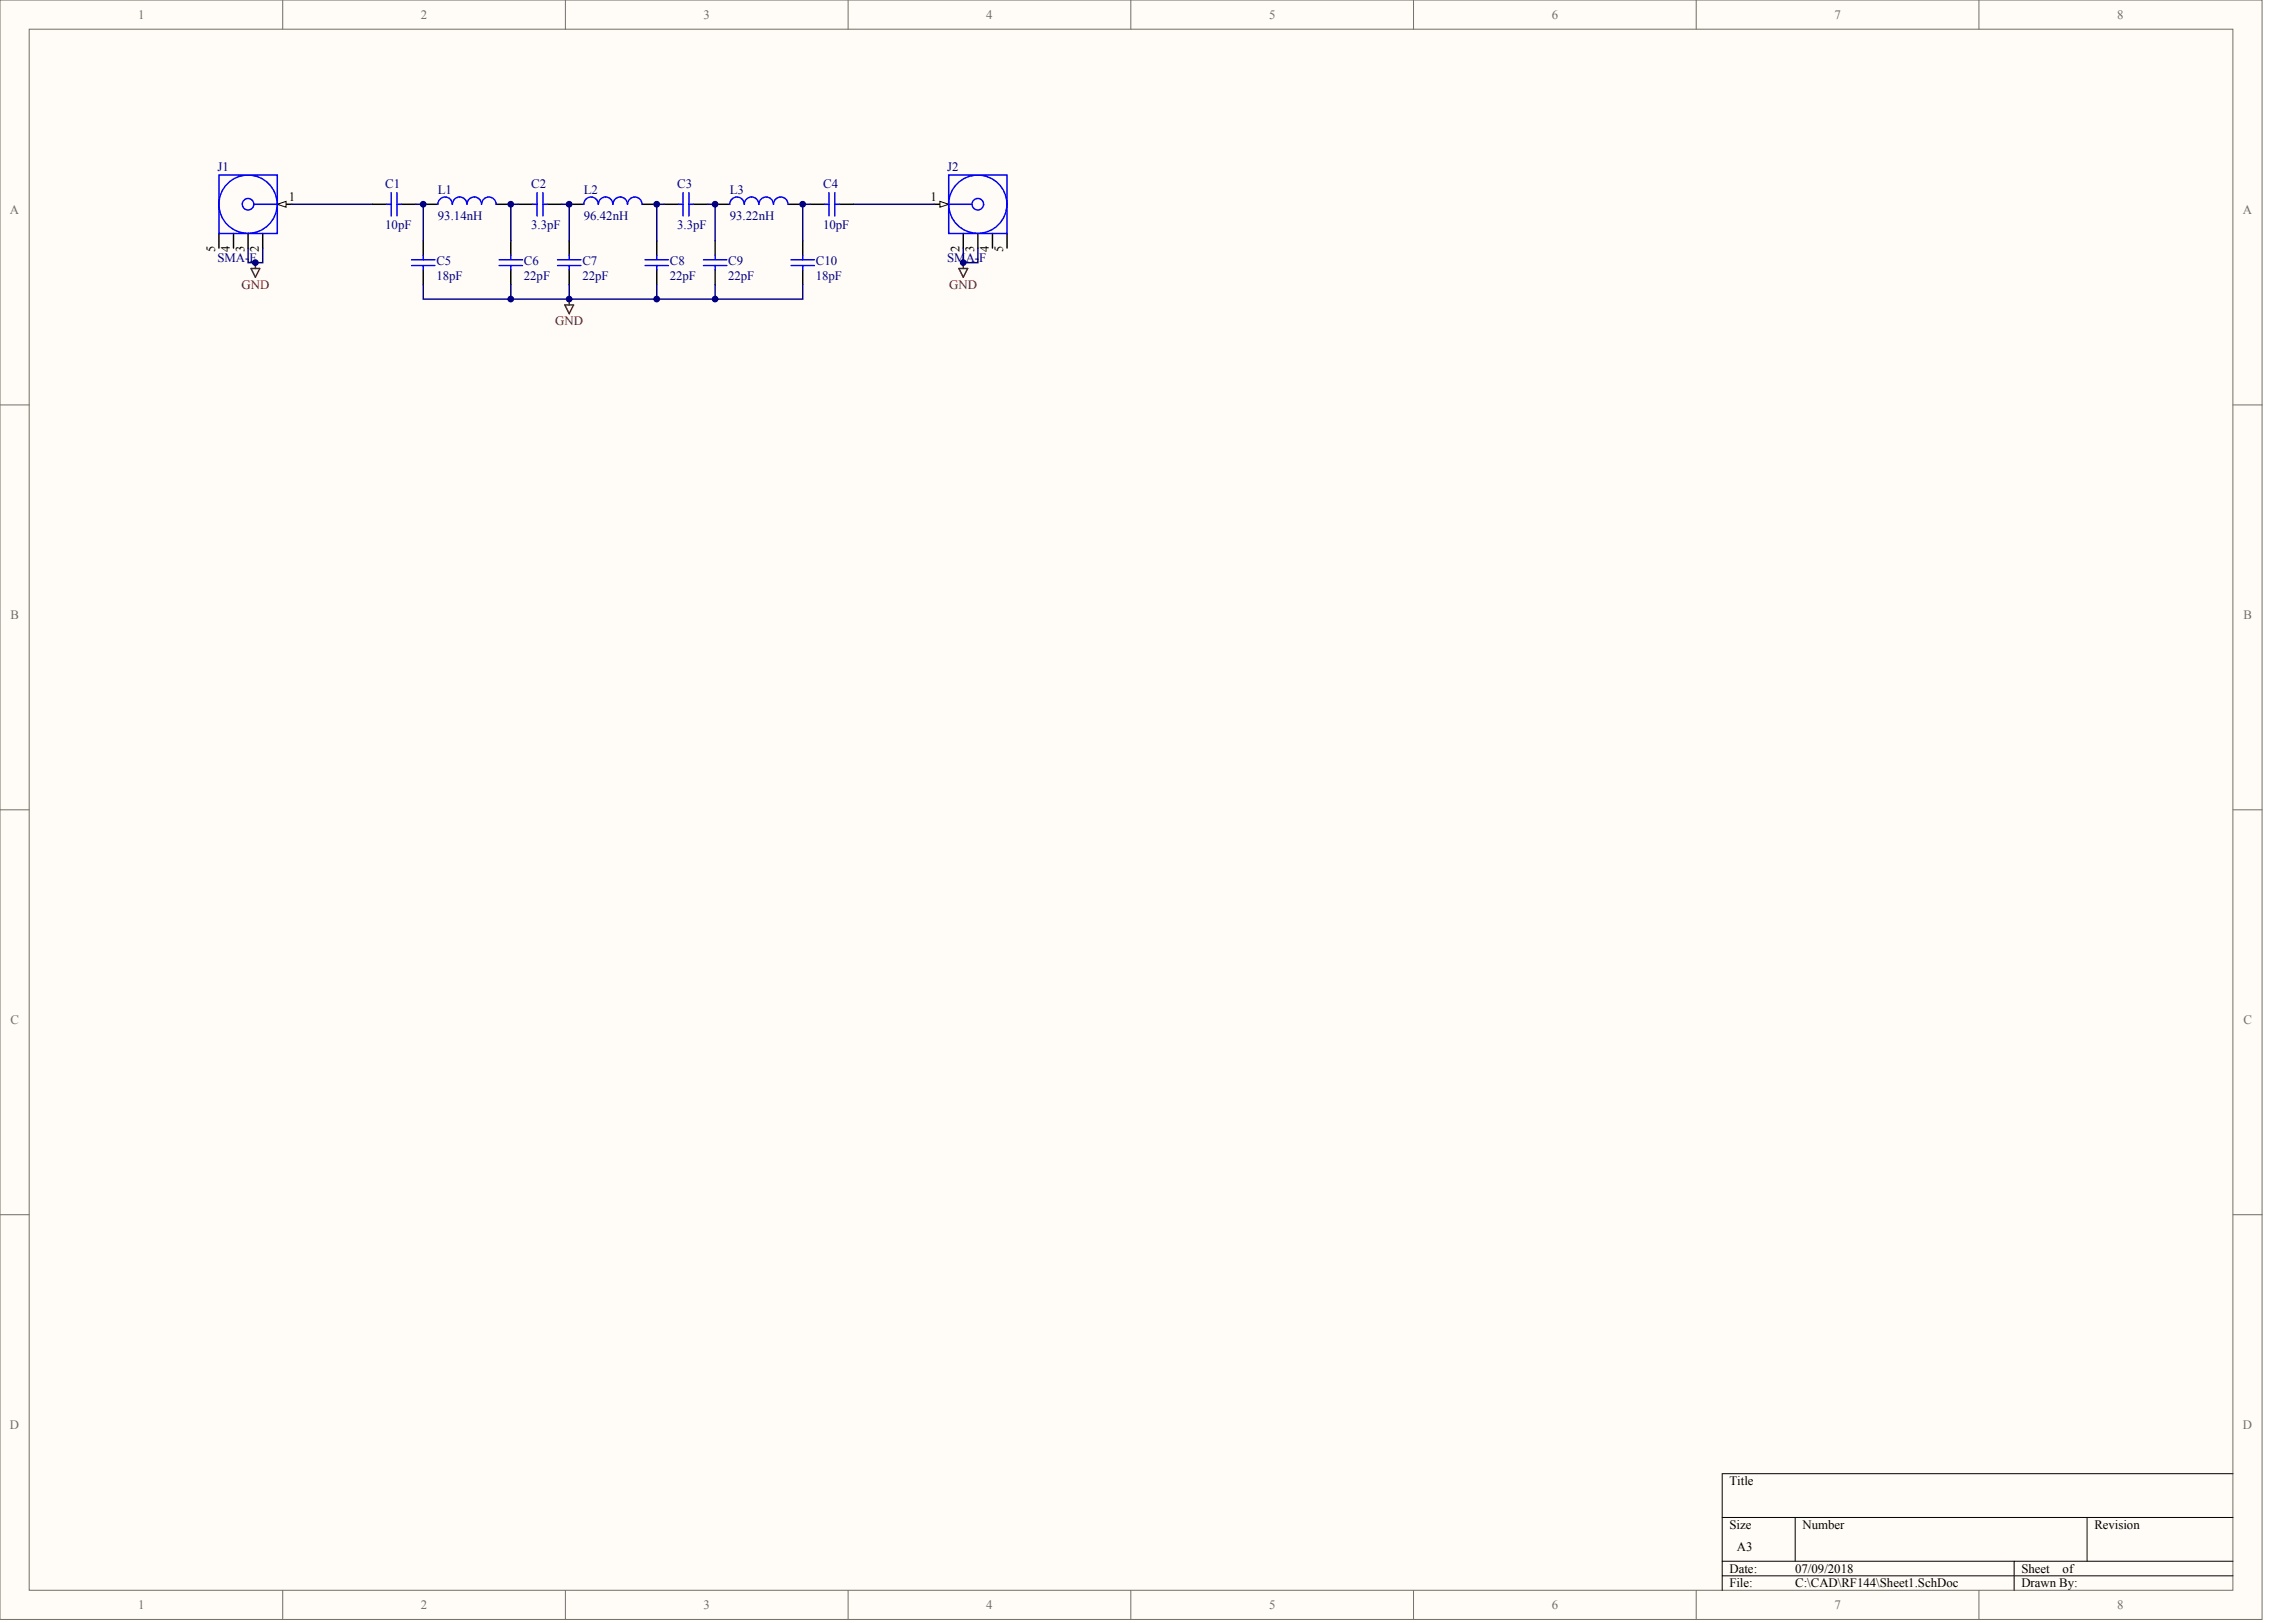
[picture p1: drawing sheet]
<svg xmlns="http://www.w3.org/2000/svg" width="840mm" height="594mm" viewBox="0 0 840 594" stroke-linecap="round" stroke-linejoin="round" font-family="sans-serif">
<defs><g id="words">
<g font-size="4.7" fill="#716f64">
<text x="50.6" y="6.9">1</text>
<text x="154.1" y="6.9">2</text>
<text x="257.6" y="6.9">3</text>
<text x="361.2" y="6.9">4</text>
<text x="464.7" y="6.9">5</text>
<text x="568.2" y="6.9">6</text>
<text x="671.7" y="6.9">7</text>
<text x="775.2" y="6.9">8</text>
<text x="3.6" y="78.3">A</text>
<text x="821.3" y="78.3">A</text>
<text x="3.8" y="226.5">B</text>
<text x="821.4" y="226.5">B</text>
<text x="3.8" y="374.7">C</text>
<text x="821.4" y="374.7">C</text>
<text x="3.6" y="522.9">D</text>
<text x="821.3" y="522.9">D</text>
<text x="50.6" y="589">1</text>
<text x="154.1" y="589">2</text>
<text x="257.6" y="589">3</text>
<text x="361.2" y="589">4</text>
<text x="464.7" y="589">5</text>
<text x="568.2" y="589">6</text>
<text x="671.7" y="589">7</text>
<text x="775.2" y="589">8</text>
</g>
<g font-size="4.7" fill="#000080">
<text x="79.6" y="62.4">J1</text>
<text x="346.8" y="62.4">J2</text>
<text x="141.1" y="68.8">C1</text>
<text x="160.3" y="71">L1</text>
<text x="194.5" y="68.8">C2</text>
<text x="213.8" y="71">L2</text>
<text x="248" y="68.8">C3</text>
<text x="267.2" y="71">L3</text>
<text x="301.4" y="68.8">C4</text>
<text x="141.1" y="83.8">10pF</text>
<text x="160.3" y="80.6">93.14nH</text>
<text x="194.5" y="83.8">3.3pF</text>
<text x="213.8" y="80.6">96.42nH</text>
<text x="248" y="83.8">3.3pF</text>
<text x="267.2" y="80.6">93.22nH</text>
<text x="301.4" y="83.8">10pF</text>
<text x="79.6" y="96.1">SMA-</text>
<text x="91.3" y="96.1">F</text>
<text x="159.8" y="97.1">C5</text>
<text x="191.9" y="97.1">C6</text>
<text x="213.2" y="97.1">C7</text>
<text x="245.3" y="97.1">C8</text>
<text x="266.7" y="97.1">C9</text>
<text x="298.7" y="97.1">C10</text>
<text x="346.8" y="96.1">SMA-</text>
<text x="358.5" y="96.1">F</text>
<text x="159.8" y="102.5">18pF</text>
<text x="191.9" y="102.5">22pF</text>
<text x="213.2" y="102.5">22pF</text>
<text x="245.3" y="102.5">22pF</text>
<text x="266.7" y="102.5">22pF</text>
<text x="298.7" y="102.5">18pF</text>
</g>
<g font-size="4.7">
<text x="105.8" y="73.6">1</text>
<text x="340.7" y="73.6">1</text>
<text x="633.3" y="543.6">Title</text>
<text x="633.3" y="559.6">Size</text>
<text x="660" y="559.6">Number</text>
<text x="766.9" y="559.6">Revision</text>
<text x="636" y="567.6">A3</text>
<text x="633.3" y="575.7">Date:</text>
<text x="657.3" y="575.7">07/09/2018</text>
<text x="740.2" y="575.7">Sheet</text>
<text x="755.3" y="575.7">of</text>
<text x="633.3" y="581">File:</text>
<text x="657.3" y="581">C:\CAD\RF144\Sheet1.SchDoc</text>
<text x="740.2" y="581">Drawn By:</text>
</g>
<g font-size="4.7" fill="#800000">
<text x="88.4" y="105.7">GND</text>
<text x="347.6" y="105.7">GND</text>
<text x="203.3" y="119">GND</text>
</g>
<g font-size="4.6">
<text x="78.8" y="92.1" transform="rotate(-90 78.8 92.1)">5</text>
<text x="84.1" y="92.1" transform="rotate(-90 84.1 92.1)">4</text>
<text x="89.5" y="92.1" transform="rotate(-90 89.5 92.1)">3</text>
<text x="94.8" y="92.1" transform="rotate(-90 94.8 92.1)">2</text>
<text x="351.3" y="92.1" transform="rotate(-90 351.3 92.1)">2</text>
<text x="356.7" y="92.1" transform="rotate(-90 356.7 92.1)">3</text>
<text x="362" y="92.1" transform="rotate(-90 362 92.1)">4</text>
<text x="367.4" y="92.1" transform="rotate(-90 367.4 92.1)">5</text>
</g>
</g></defs>
<g fill="#fffcf8" stroke="#716f64" stroke-width=".37">
<path d="M0 0h828.3v592.8h-828.3z"/>
<path d="M10.7 10.7h806.9v571.4h-806.9z"/>
</g>
<g fill="none" stroke="#716f64" stroke-width=".37">
<path d="M103.5 0v10.7M207 0v10.7M310.5 0v10.7M414.1 0v10.7M517.6 0v10.7M621.1 0v10.7M724.6 0v10.7M0 148.2h10.7M817.7 148.2h10.6M0 296.4h10.7M817.7 296.4h10.6M0 444.6h10.7"/>
<path d="M817.7 444.6h10.6M103.5 582.2v10.6M207 582.2v10.6M310.5 582.2v10.6M414.1 582.2v10.6M517.6 582.2v10.6M621.1 582.2v10.6M724.6 582.2v10.6"/>
</g>
<path d="M817.7 539.4h-187.1v42.8M630.6 555.4h187.1M657.3 555.4v16.1M764.2 555.4v16.1M630.6 571.5h187.1M630.6 576.8h187.1M737.5 571.5v10.7" fill="none" stroke="#000" stroke-width=".37"/>
<path d="M101.5 74.8h5.4M80.2 85.5v5.3" fill="none" stroke="#000" stroke-width=".53"/>
<g fill="none" stroke="#00f" stroke-width=".53">
<circle cx="90.8" cy="74.8" r="2.11"/>
<circle cx="90.8" cy="74.8" r="10.7"/>
</g>
<path d="M101.5 74.8l3.2-1.1v2.1z" fill="#fffcf8" stroke="#000" stroke-width=".37"/>
<path d="M342 74.8h5.4M85.5 85.5v5.3M90.9 85.5v5.3M96.2 85.5v5.3M368.7 85.5v5.3" fill="none" stroke="#000" stroke-width=".53"/>
<g fill="none" stroke="#00f" stroke-width=".53">
<path d="M80.2 64.1h21.3v21.4h-21.3zM93 74.8h8.5"/>
<circle cx="358" cy="74.8" r="2.11"/>
<circle cx="358" cy="74.8" r="10.7"/>
</g>
<path d="M90.9 90.8v5.3h5.3v-5.3" fill="none" stroke="#000080" stroke-width=".53"/>
<path d="M91.9 98.3h3.2l-1.6 3.2zM93.5 96.1v2.2" fill="none" stroke="#800000" stroke-width=".53"/>
<path d="M344.2 73.7l3.2 1.1-3.2 1z" fill="#fffcf8" stroke="#000" stroke-width=".37"/>
<g fill="none" stroke="#000" stroke-width=".53">
<path d="M136.3 74.8h5.3M147 74.8h5.3M155 74.8h5.3M181.7 74.8h5.3M189.7 74.8h5.4M200.4 74.8h5.3M208.4 74.8h5.4M235.1 74.8h5.4M243.2 74.8h5.3M253.8 74.8h5.4M261.9 74.8h5.3M288.6 74.8h5.3"/>
<path d="M296.6 74.8h5.3M307.3 74.8h5.3M155 88.1v5.4M155 98.8v5.4M187 88.1v5.4M187 98.8v5.4M208.4 88.1v5.4M208.4 98.8v5.4M240.5 88.1v5.4M240.5 98.8v5.4M261.9 88.1v5.4M261.9 98.8v5.4"/>
<path d="M293.9 88.1v5.4M293.9 98.8v5.4M352.7 85.5v5.3M358.1 85.5v5.3M363.4 85.5v5.3"/>
</g>
<g fill="none" stroke="#00f" stroke-width=".53">
<path d="M141.6 74.8h1.6M143.2 70.5v8.6M145.4 74.8h1.6M145.4 70.5v8.6M165.6 74.8a2.65 2.65 0 0 0-2.6-2.7 2.65 2.65 0 0 0-2.7 2.7M176.3 74.8a2.67 2.67 0 0 0-2.7-2.7 2.67 2.67 0 0 0-2.6 2.7 2.65 2.65 0 0 0-2.7-2.7 2.65 2.65 0 0 0-2.6 2.7M181.6 74.8a2.65 2.65 0 0 0-2.6-2.7 2.65 2.65 0 0 0-2.6 2.7M195.1 74.8h1.6M196.7 70.5v8.6M198.8 74.8h1.6M198.8 70.5v8.6M219.1 74.8a2.65 2.65 0 0 0-2.7-2.7 2.65 2.65 0 0 0-2.6 2.7"/>
<path d="M224.4 74.8a2.65 2.65 0 0 0-2.6-2.7 2.65 2.65 0 0 0-2.7 2.7M235.1 74.8a2.67 2.67 0 0 0-2.7-2.7 2.67 2.67 0 0 0-2.7 2.7 2.65 2.65 0 0 0-2.6-2.7 2.65 2.65 0 0 0-2.6 2.7M248.5 74.8h1.6M250.1 70.5v8.6M252.2 74.8h1.6M252.2 70.5v8.6M277.8 74.8a2.67 2.67 0 0 0-2.6-2.7 2.67 2.67 0 0 0-2.7 2.7 2.65 2.65 0 0 0-2.6-2.7 2.65 2.65 0 0 0-2.7 2.7M288.5 74.8a2.67 2.67 0 0 0-2.6-2.7 2.67 2.67 0 0 0-2.7 2.7 2.65 2.65 0 0 0-2.7-2.7 2.65 2.65 0 0 0-2.6 2.7M301.9 74.8h1.6M303.5 70.5v8.6M305.7 74.8h1.6M305.7 70.5v8.6"/>
<path d="M347.4 64.1h21.3v21.4h-21.3zM347.4 74.8h8.5M150.7 95.1h8.6M150.7 97.2h8.6M155 93.5v1.6M155 97.2v1.6M182.8 95.1h8.5M182.8 97.2h8.5M187 93.5v1.6M187 97.2v1.6M204.1 95.1h8.6M204.1 97.2h8.6"/>
<path d="M208.4 93.5v1.6M208.4 97.2v1.6M236.2 95.1h8.6M236.2 97.2h8.6M240.5 93.5v1.6M240.5 97.2v1.6M257.6 95.1h8.5M257.6 97.2h8.5M261.9 93.5v1.6M261.9 97.2v1.6M289.7 95.1h8.5M289.7 97.2h8.5"/>
<path d="M293.9 93.5v1.6M293.9 97.2v1.6"/>
</g>
<path d="M351.1 98.3h3.2l-1.6 3.2zM352.7 96.1v2.2M206.8 111.6h3.2l-1.6 3.2zM208.4 109.5v2.1" fill="none" stroke="#800000" stroke-width=".53"/>
<g fill="none" stroke="#000080" stroke-width=".53">
<path d="M106.9 74.8h29.4M152.3 74.8h2.7v13.3M189.7 74.8h-2.7v13.3M205.7 74.8h2.7v13.3M243.2 74.8h-2.7v13.3M259.2 74.8h2.7v13.3M296.6 74.8h-2.7v13.3M312.6 74.8h29.4M352.7 90.8v5.3h5.4v-5.3M155 104.2v5.3h138.9v-5.3M187 104.2v5.3M208.4 104.2v5.3"/>
<path d="M240.5 104.2v5.3M261.9 104.2v5.3"/>
</g>
<g fill="#000080" stroke="#000080" stroke-width=".37">
<circle cx="93.5" cy="96.1" r="1.04"/>
<circle cx="155" cy="74.8" r="1.04"/>
<circle cx="187" cy="109.5" r="1.04"/>
<circle cx="187" cy="74.8" r="1.04"/>
<circle cx="208.4" cy="109.5" r="1.04"/>
<circle cx="208.4" cy="74.8" r="1.04"/>
<circle cx="240.5" cy="109.5" r="1.04"/>
<circle cx="240.5" cy="74.8" r="1.04"/>
<circle cx="261.8" cy="109.5" r="1.04"/>
<circle cx="261.8" cy="74.8" r="1.04"/>
<circle cx="293.9" cy="74.8" r="1.04"/>
<circle cx="352.7" cy="96.1" r="1.04"/>
</g>
<use href="#words"/>
</svg>
